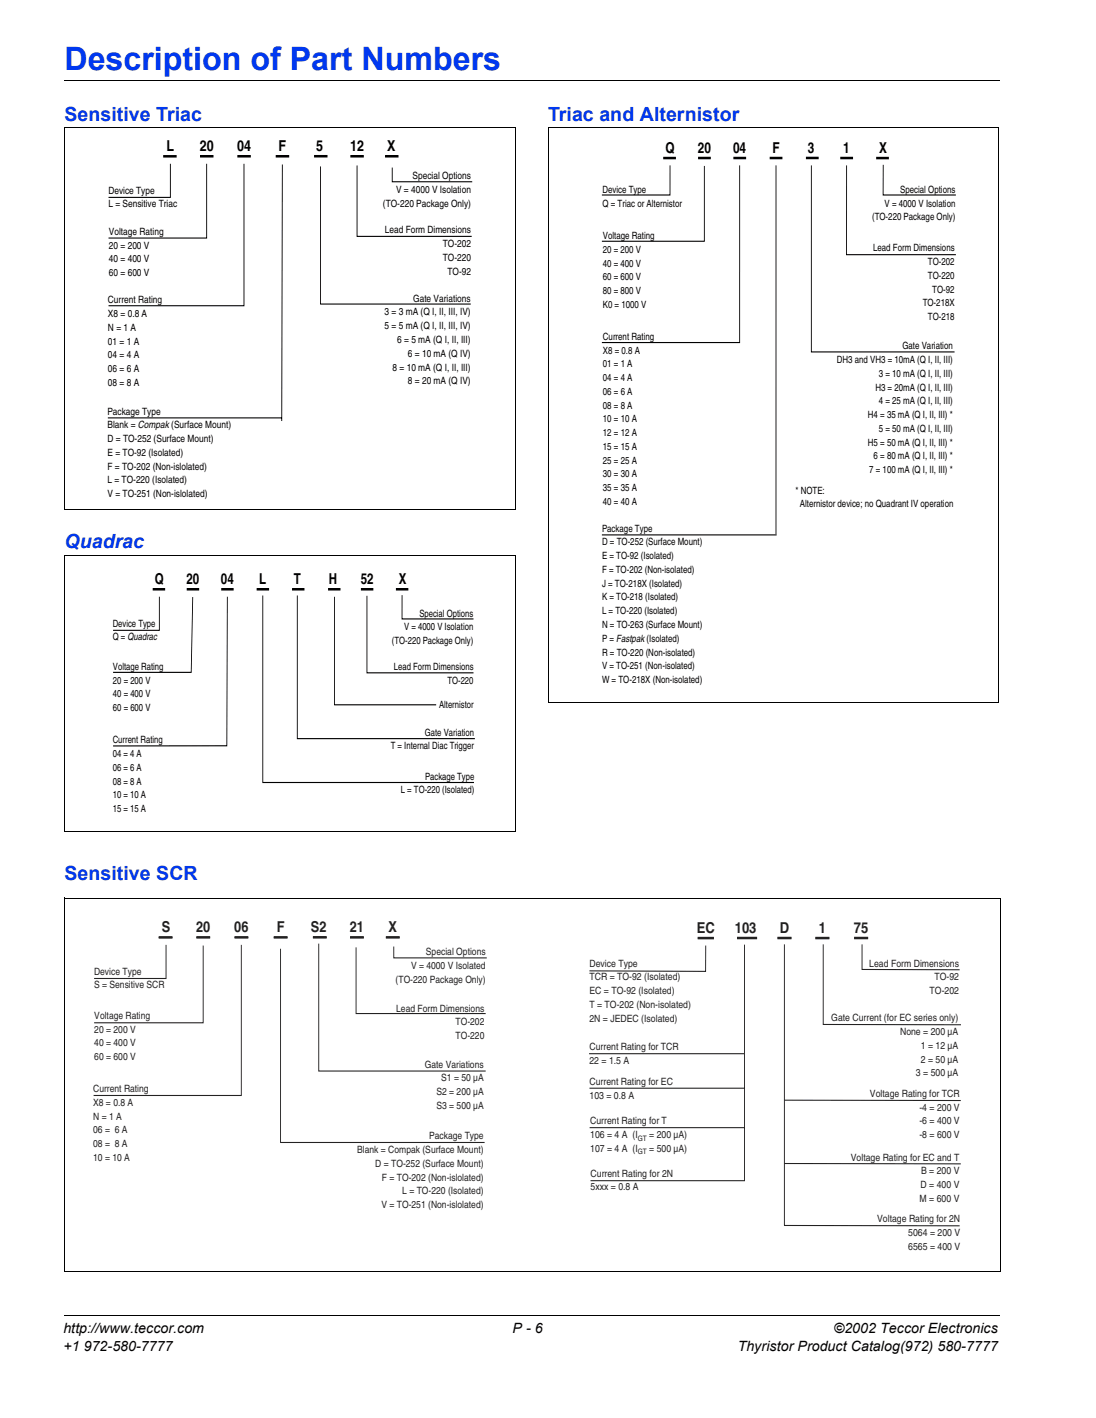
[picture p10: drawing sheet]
<svg xmlns="http://www.w3.org/2000/svg" width="216mm" height="279mm" viewBox="0 0 216 279" stroke-linecap="round" stroke-linejoin="round" font-family="sans-serif">
<defs><g id="words">
<text font-size="6.3" fill="#0038f0" x="12.7" y="13.8">Description of Part Numbers</text>
<g font-size="3.9" fill="#0038f0">
<text x="12.7" y="23.7">Sensitive Triac</text>
<text x="108" y="23.7">Triac and Alternistor</text>
<text x="12.7" y="108">Quadrac</text>
<text x="12.7" y="173.4">Sensitive SCR</text>
</g>
<g font-size="3">
<text x="32.8" y="29.8">L</text>
<text x="39.3" y="29.8">20</text>
<text x="46.7" y="29.8">04</text>
<text x="54.9" y="29.8">F</text>
<text x="62.3" y="29.8">5</text>
<text x="69" y="29.8">12</text>
<text x="76.3" y="29.8">X</text>
<text x="131.1" y="30.2">Q</text>
<text x="137.5" y="30.2">20</text>
<text x="144.4" y="30.1">04</text>
<text x="152.1" y="30.2">F</text>
<text x="159.2" y="30.2">3</text>
<text x="166.1" y="30.2">1</text>
<text x="173.2" y="30.2">X</text>
<text x="30.5" y="115.1">Q</text>
<text x="36.7" y="115.1">20</text>
<text x="43.5" y="115.1">04</text>
<text x="51.1" y="115.1">L</text>
<text x="57.9" y="115.1">T</text>
<text x="64.8" y="115.1">H</text>
<text x="71" y="115.1">52</text>
<text x="78.6" y="115.1">X</text>
</g>
<g font-size="3" fill="#231f20">
<text x="31.9" y="183.7">S</text>
<text x="38.6" y="183.7">20</text>
<text x="46.1" y="183.7">06</text>
<text x="54.5" y="183.7">F</text>
<text x="61.2" y="183.7">S2</text>
<text x="68.9" y="183.7">21</text>
<text x="76.5" y="183.7">X</text>
<text x="137.3" y="183.9">EC</text>
<text x="144.8" y="183.9">103</text>
<text x="153.6" y="183.8">D</text>
<text x="161.3" y="183.9">1</text>
<text x="168.2" y="183.9">75</text>
</g>
<g font-size="2.8">
<text x="12.5" y="262.6">http://www.teccor.com</text>
<text x="101" y="262.6">P - 6</text>
<text x="164.3" y="262.6">©2002 Teccor Electronics</text>
<text x="12.5" y="266.1">+1 972-580-7777</text>
<text x="145.3" y="266.1">Thyristor Product Catalog(972) 580-7777</text>
</g>
<g font-size="2">
<text x="81.3" y="35.3">Special Options</text>
<text x="21.4" y="38.1">Device Type</text>
<text x="21.4" y="40.9">L = Sensitive Triac</text>
<text x="75.4" y="40.7">(TO-220 Package Only)</text>
<text x="78" y="38">V = 4000 V Isolation</text>
<text x="118.7" y="38">Device Type</text>
<text x="118.7" y="40.7">Q = Triac or Alternistor</text>
<text x="174.2" y="40.7">V = 4000 V Isolation</text>
<text x="177.3" y="38">Special Options</text>
<text x="21.5" y="46.2">Voltage Rating</text>
<text x="75.8" y="46">Lead Form Dimensions</text>
<text x="118.7" y="47.1">Voltage Rating</text>
<text x="171.8" y="43.4">(TO-220 Package Only)</text>
<text x="21.5" y="49">20 = 200 V</text>
<text x="21.5" y="51.7">40 = 400 V</text>
<text x="87.2" y="48.7">TO-202</text>
<text x="87.2" y="51.4">TO-220</text>
<text x="118.7" y="49.8">20 = 200 V</text>
<text x="118.7" y="52.5">40 = 400 V</text>
<text x="172" y="49.5">Lead Form Dimensions</text>
<text x="182.8" y="52.3">TO-202</text>
<text x="21.3" y="59.7">Current Rating</text>
<text x="21.5" y="54.4">60 = 600 V</text>
<text x="81.4" y="59.4">Gate Variations</text>
<text x="88.1" y="54.2">TO-92</text>
<text x="118.7" y="55.2">60 = 600 V</text>
<text x="118.7" y="57.9">80 = 800 V</text>
<text x="182.8" y="55">TO-220</text>
<text x="183.7" y="57.7">TO-92</text>
<text x="21.3" y="62.5">X8 = 0.8 A</text>
<text x="21.3" y="65.2">N = 1 A</text>
<text x="75.8" y="62.2">3 = 3 mA (Q I, II, III, IV)</text>
<text x="75.8" y="64.9">5 = 5 mA (Q I, II, III, IV)</text>
<text x="118.7" y="60.6">K0 = 1000 V</text>
<text x="181.8" y="60.4">TO-218X</text>
<text x="182.8" y="63.1">TO-218</text>
<text x="21.3" y="67.9">01 = 1 A</text>
<text x="21.3" y="70.6">04 = 4 A</text>
<text x="78.2" y="67.6">6 = 5 mA (Q I, II, III)</text>
<text x="80.3" y="70.3">6 = 10 mA (Q IV)</text>
<text x="118.8" y="66.9">Current Rating</text>
<text x="118.8" y="69.7">X8 = 0.8 A</text>
<text x="164.8" y="71.5">DH3 and VH3 = 10mA (Q I, II, III)</text>
<text x="177.8" y="68.8">Gate Variation</text>
<text x="21.3" y="73.3">06 = 6 A</text>
<text x="21.3" y="76">08 = 8 A</text>
<text x="77.3" y="73">8 = 10 mA (Q I, II, III)</text>
<text x="80.3" y="75.7">8 = 20 mA (Q IV)</text>
<text x="118.8" y="72.4">01 = 1 A</text>
<text x="118.8" y="75.1">04 = 4 A</text>
<text x="118.8" y="77.8">06 = 6 A</text>
<text x="172.4" y="77">H3 = 20mA (Q I, II, III)</text>
<text x="173.1" y="74.2">3 = 10 mA (Q I, II, III)</text>
<text x="21.2" y="81.7">Package Type</text>
<text x="118.8" y="80.5">08 = 8 A</text>
<text x="118.8" y="83.2">10 = 10 A</text>
<text x="171" y="82.4">H4 = 35 mA (Q I, II, III) *</text>
<text x="173.1" y="79.7">4 = 25 mA (Q I, II, III)</text>
<text x="21.2" y="87.1">D = TO-252 (Surface Mount)</text>
<text x="21.2" y="89.8">E = TO-92 (Isolated)</text>
<text x="21.2" y="84.4">Blank = Compak (Surface Mount)</text>
<text x="118.8" y="85.9">12 = 12 A</text>
<text x="118.8" y="88.6">15 = 15 A</text>
<text x="171" y="87.8">H5 = 50 mA (Q I, II, III) *</text>
<text x="173.1" y="85.1">5 = 50 mA (Q I, II, III)</text>
<text x="21.2" y="92.5">F = TO-202 (Non-islolated)</text>
<text x="21.2" y="95.2">L = TO-220 (Isolated)</text>
<text x="118.8" y="91.3">25 = 25 A</text>
<text x="118.8" y="94">30 = 30 A</text>
<text x="171.2" y="93.2">7 = 100 mA (Q I, II, III) *</text>
<text x="172.1" y="90.5">6 = 80 mA (Q I, II, III) *</text>
<text x="21.2" y="97.9">V = TO-251 (Non-islolated)</text>
<text x="118.8" y="96.8">35 = 35 A</text>
<text x="118.8" y="99.5">40 = 40 A</text>
<text x="156.7" y="97.3">* NOTE:</text>
<text x="157.6" y="100">Alternistor device; no Quadrant IV operation</text>
<text x="118.6" y="104.8">Package Type</text>
<text x="118.6" y="107.5">D = TO-252 (Surface Mount)</text>
<text x="118.6" y="110.2">E = TO-92 (Isolated)</text>
<text x="118.6" y="112.9">F = TO-202 (Non-isolated)</text>
<text x="118.6" y="115.6">J = TO-218X (Isolated)</text>
<text x="118.6" y="118.3">K = TO-218 (Isolated)</text>
<text x="22.2" y="123.5">Device Type</text>
<text x="79.6" y="124.2">V = 4000 V Isolation</text>
<text x="82.6" y="121.5">Special Options</text>
<text x="118.6" y="121">L = TO-220 (Isolated)</text>
<text x="118.6" y="123.7">N = TO-263 (Surface Mount)</text>
<text x="22.2" y="126.2">Q = Quadrac</text>
<text x="22.3" y="132">Voltage Rating</text>
<text x="77.2" y="126.9">(TO-220 Package Only)</text>
<text x="77.6" y="132">Lead Form Dimensions</text>
<text x="118.6" y="126.4">P = Fastpak (Isolated)</text>
<text x="118.6" y="129.2">R = TO-220 (Non-isolated)</text>
<text x="118.6" y="131.9">V = TO-251 (Non-isolated)</text>
<text x="22.3" y="134.7">20 = 200 V</text>
<text x="22.3" y="137.4">40 = 400 V</text>
<text x="88.1" y="134.7">TO-220</text>
<text x="118.6" y="134.6">W = TO-218X (Non-isolated)</text>
<text x="22.3" y="140.1">60 = 600 V</text>
<text x="86.5" y="139.5">Alternistor</text>
<text x="22.2" y="146.4">Current Rating</text>
<text x="22.2" y="149.2">04 = 4 A</text>
<text x="77" y="147.7">T = Internal Diac Trigger</text>
<text x="83.7" y="145">Gate Variation</text>
<text x="22.2" y="151.9">06 = 6 A</text>
<text x="22.2" y="154.6">08 = 8 A</text>
<text x="83.7" y="153.6">Package Type</text>
<text x="22.2" y="157.3">10 = 10 A</text>
<text x="22.2" y="160">15 = 15 A</text>
<text x="79" y="156.3">L = TO-220 (Isolated)</text>
</g>
<g font-size="2" fill="#231f20">
<text x="81" y="190.9">V = 4000 V Isolated</text>
<text x="83.9" y="188.2">Special Options</text>
<text x="116.1" y="190.5">Device Type</text>
<text x="171.2" y="190.5">Lead Form Dimensions</text>
<text x="18.5" y="192.1">Device Type</text>
<text x="18.5" y="194.8">S = Sensitive SCR</text>
<text x="77.9" y="193.6">(TO-220 Package Only)</text>
<text x="116.1" y="193.2">TCR = TO-92 (Isolated)</text>
<text x="116.1" y="195.9">EC = TO-92 (Isolated)</text>
<text x="183.1" y="195.9">TO-202</text>
<text x="184.1" y="193.2">TO-92</text>
<text x="18.6" y="200.7">Voltage Rating</text>
<text x="18.6" y="203.5">20 = 200 V</text>
<text x="78" y="199.3">Lead Form Dimensions</text>
<text x="89.7" y="202">TO-202</text>
<text x="116.1" y="198.6">T = TO-202 (Non-isolated)</text>
<text x="116.1" y="201.3">2N = JEDEC (Isolated)</text>
<text x="163.8" y="201.2">Gate Current (for EC series only)</text>
<text x="177.3" y="203.9">None = 200 µA</text>
<text x="18.6" y="206.2">40 = 400 V</text>
<text x="18.6" y="208.9">60 = 600 V</text>
<text x="89.7" y="204.7">TO-220</text>
<text x="116.1" y="206.9">Current Rating for TCR</text>
<text x="116.1" y="209.6">22 = 1.5 A</text>
<text x="181.4" y="206.7">1 = 12 µA</text>
<text x="181.4" y="209.4">2 = 50 µA</text>
<text x="18.4" y="215.2">Current Rating</text>
<text x="83.7" y="210.4">Gate Variations</text>
<text x="86" y="215.8">S2 = 200 µA</text>
<text x="86.9" y="213.1">S1 = 50 µA</text>
<text x="116.1" y="213.8">Current Rating for EC</text>
<text x="180.4" y="212.1">3 = 500 µA</text>
<text x="18.4" y="217.9">X8 = 0.8 A</text>
<text x="18.4" y="220.6">N = 1 A</text>
<text x="86" y="218.5">S3 = 500 µA</text>
<text x="116.1" y="216.5">103 = 0.8 A</text>
<text x="116.3" y="221.5">Current Rating for T</text>
<text x="171.4" y="216.1">Voltage Rating for TCR</text>
<text x="181.1" y="218.8">-4 = 200 V</text>
<text x="181.1" y="221.5">-6 = 400 V</text>
<text x="18.4" y="223.3">06 = 6 A</text>
<text x="18.4" y="226">08 = 8 A</text>
<text x="70.4" y="227.2">Blank = Compak (Surface Mount)</text>
<text x="84.5" y="224.5">Package Type</text>
<text x="116.3" y="227">107 = 4 A (I</text>
<text x="116.3" y="224.2">106 = 4 A (I</text>
<text x="127.9" y="224.2">= 200 µA)</text>
<text x="127.9" y="227">= 500 µA)</text>
<text x="181.1" y="224.3">-8 = 600 V</text>
<text x="18.4" y="228.8">10 = 10 A</text>
<text x="73.9" y="229.9">D = TO-252 (Surface Mount)</text>
<text x="75.2" y="232.6">F = TO-202 (Non-islolated)</text>
<text x="116.3" y="231.8">Current Rating for 2N</text>
<text x="167.6" y="228.7">Voltage Rating for EC and T</text>
<text x="181.4" y="231.4">B = 200 V</text>
<text x="75.1" y="238.1">V = TO-251 (Non-islolated)</text>
<text x="79.2" y="235.3">L = TO-220 (Isolated)</text>
<text x="116.3" y="234.6">5xxx = 0.8 A</text>
<text x="181.2" y="236.8">M = 600 V</text>
<text x="181.4" y="234.1">D = 400 V</text>
<text x="172.8" y="240.8">Voltage Rating for 2N</text>
<text x="178.9" y="243.5">5064 = 200 V</text>
<text x="178.9" y="246.2">6565 = 400 V</text>
</g>
<g font-size="1.5" fill="#231f20">
<text x="125.6" y="224.7">GT</text>
<text x="125.6" y="227.5">GT</text>
</g>
</g></defs>
<path d="M12.6 15.8l.1 .2zM12.6 259.2l.1 .2z" fill="#000"/>
<g fill="none" stroke="#000" stroke-width=".2">
<path d="M12.7 15.9h184.2M12.8 25.1v75.3M12.8 25.1h88.8M33.6 32.3v6.6h-12.2M40.7 32.3v14.6h-19.3M48.1 32.3v27.9h-26.7M55.6 32.4l-.1 50.6M63.1 32.8v27.1h29.6M70.3 32.6v14h22.6M77.3 33v2.8h15.7M101.5 25.1v75.4M108 25.1h88.8"/>
<path d="M108 25.1v113.4M132 32.6v5.8h-13.4M138.7 32.7v14.8h-20.1M145.7 32.6v34.9h-27.1M152.9 32.6v72.7M159.8 32.6v36.7h28.2M166.8 32.6v17.6h21.5M174 32.5v5.9h14.3M196.8 25.1v113.5M21.2 82.3h34.3M12.7 100.4h88.8M12.8 109.3v54.6"/>
<path d="M12.8 109.4h88.8M31.4 117.6v6.6h-9.1M38 117.6l-.3 14.9h-15.4M44.8 117.6l-.1 29.3-22.4 .1M51.8 117.3v36.9h41.6M58.6 117.3v28.2h35M65.9 117.6v21.3h20M72.3 117.4v15.2h21M79.2 117.3v4.7h14.1M101.5 109.4v54.6M118.6 105.4h34.4M107.9 138.5h88.9"/>
<path d="M12.7 163.9h88.8M12.8 176.9v73.6M12.8 177h184.3M197 177v73.6M12.7 259.3h184.3M12.7 250.5h184.3"/>
</g>
<path d="M32.1 30.8h2.7zM39.4 30.8h2.7zM46.8 30.8h2.6zM54.3 30.8h2.7zM61.9 30.8h2.6zM69 30.8h2.7zM75.8 30.8h2.7z" fill="#000" stroke="#000" stroke-width=".45"/>
<path d="M30.1 116.1h2.4zM36.8 116.1h2.4zM43.6 116.1h2.4zM50.6 116.1h2.4zM57.5 116.1h2.5zM64.6 116.1h2.5zM71.1 116.1h2.4zM78 116.1h2.4z" fill="#000" stroke="#000" stroke-width=".43"/>
<path d="M130.6 31.1h2.6zM137.5 31.1h2.5zM144.5 31.1h2.5zM151.6 31.1h2.5zM158.8 31.1h2.5zM165.5 31.1h2.5zM172.6 31.1h2.5z" fill="#000" stroke="#000" stroke-width=".44"/>
<g fill="none" stroke="#231f20" stroke-width=".2">
<path d="M31.3 184.7h2.7M32.7 186.2v6.6h-14.2M38.7 184.7h2.7M40 186.3v15.2h-21.5M46.2 184.7h2.7M47.5 186.2v29.7h-29.1M53.9 184.7h2.7M55.3 186.9v38.2h40.2M61.6 184.7h2.8M62.8 185.9v25.1h32.9M69 184.7h2.7M70.1 186.7v13h25.6"/>
<path d="M76 184.7h2.7M77.6 186.5v2.2h18.3M137.4 184.8h3.2M139 186.3v5.1l-22.9-.1M145.2 184.8h3.9M146.7 186.1v46.5h-30.4M153.2 184.8h2.7M154.5 186.1v55.4h34.5M160.6 184.8h2.8M162.2 186.1v15.8h27.1M168.3 184.8h2.7M169.8 186.1v4.9l19.2 .1"/>
<path d="M116 207.6h30.6M116.1 214.4h30.6M154.5 216.8h34.8M116.1 222.2h30.6M154.5 229.3h34.8"/>
</g>
<path d="M31.3 184.7h2.7M38.7 184.7h2.7M46.2 184.7h2.7M53.9 184.7h2.7M61.6 184.7h2.8M69 184.7h2.7M76 184.7h2.7M137.4 184.8h3.2M145.2 184.8h3.9M153.1 184.8h2.8M160.6 184.8h2.8M168.2 184.8h2.8" fill="none" stroke="#231f20" stroke-width=".46"/>
<use href="#words"/>
</svg>
